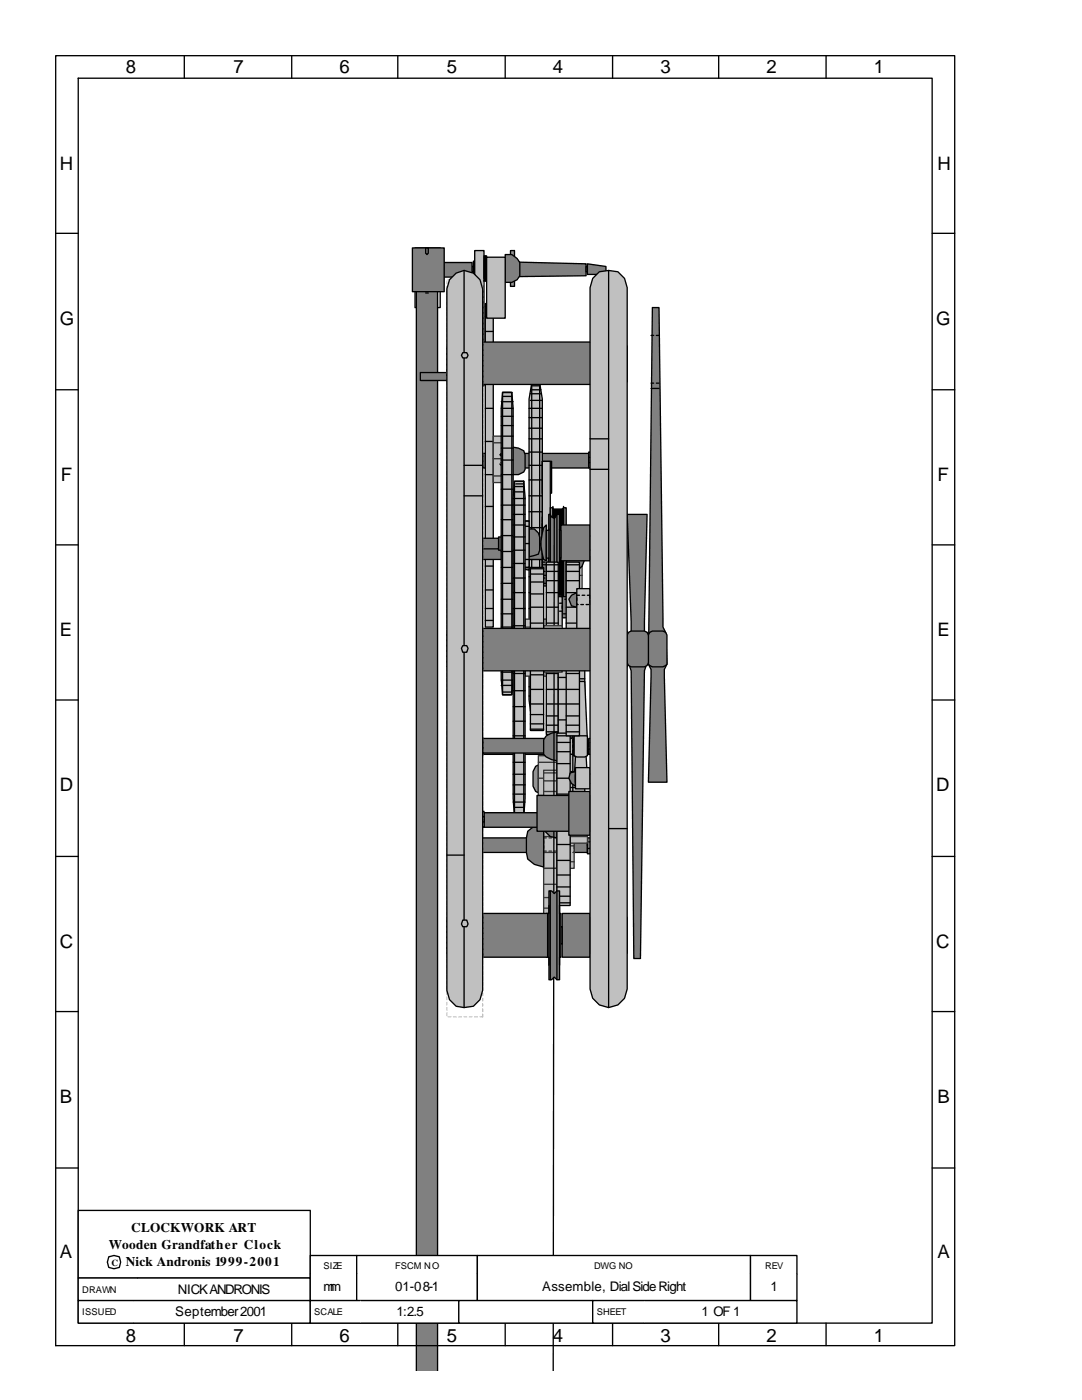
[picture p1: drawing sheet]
<svg xmlns="http://www.w3.org/2000/svg" width="216mm" height="279mm" viewBox="0 0 216 279" stroke-linecap="round" stroke-linejoin="round" font-family="sans-serif">
<defs><g id="words">
<g font-size="3.7">
<text x="25.1" y="14.6">8</text>
<text x="46.6" y="14.6">7</text>
<text x="67.7" y="14.6">6</text>
<text x="89.2" y="14.6">5</text>
<text x="110.3" y="14.6">4</text>
<text x="131.8" y="14.6">3</text>
<text x="152.9" y="14.6">2</text>
<text x="174.4" y="14.6">1</text>
<text x="11.9" y="33.9">H</text>
<text x="187.1" y="33.9">H</text>
<text x="11.9" y="64.8">G</text>
<text x="186.8" y="64.8">G</text>
<text x="12.2" y="96">F</text>
<text x="187.1" y="96">F</text>
<text x="11.9" y="127">E</text>
<text x="187.1" y="127">E</text>
<text x="11.9" y="158">D</text>
<text x="186.8" y="158">D</text>
<text x="11.9" y="189.2">C</text>
<text x="186.8" y="189.2">C</text>
<text x="11.9" y="220.1">B</text>
<text x="187.1" y="220.1">B</text>
<text x="11.9" y="251.1">A</text>
<text x="187.1" y="251.1">A</text>
<text x="25.1" y="267.8">8</text>
<text x="46.6" y="267.8">7</text>
<text x="67.7" y="267.8">6</text>
<text x="89.2" y="267.8">5</text>
<text x="110.3" y="267.8">4</text>
<text x="131.8" y="267.8">3</text>
<text x="152.9" y="267.8">2</text>
<text x="174.4" y="267.8">1</text>
</g>
<g font-size="2.6">
<text x="26.2" y="245.8">CLOCKWORK ART</text>
<text x="21.7" y="249.2">Wooden Grandfather Clock</text>
<text x="25.1" y="252.7">Nick Andronis 1999-2001</text>
<text x="64.6" y="257.7">mm</text>
<text x="78.8" y="257.7">01-08-1</text>
<text x="108.2" y="257.7">Assemble, Dial Side Right</text>
<text x="153.7" y="257.7">1</text>
<text x="34.9" y="262.7">September 2001</text>
<text x="35.5" y="258.2">NICK ANDRONIS</text>
<text x="79.1" y="262.7">1:2.5</text>
<text x="140" y="262.7">1 OF 1</text>
</g>
<g font-size="1.9">
<text x="16.4" y="258">DRAWN</text>
<text x="22.2" y="252.7">C</text>
<text x="64.6" y="253.2">SIZE</text>
<text x="78.8" y="253.2">FSCM NO</text>
<text x="118.5" y="253.2">DWG NO</text>
<text x="152.7" y="253.2">REV</text>
<text x="16.4" y="262.5">ISSUED</text>
<text x="62.7" y="262.5">SCALE</text>
<text x="119.1" y="262.5">SHEET</text>
</g>
</g></defs>
<g fill="#808080" stroke="#000" stroke-width=".26">
<path d="M112.2 119.6h4v2.9h-4z" fill-rule="evenodd"/>
<path d="M109.3 120.1h2.9v1.9h-2.9z" fill-rule="evenodd"/>
<path d="M116.2 118.3l.5 .2a6.2 6.2 0 0 1 0 5.1l-.5 .2z" fill-rule="evenodd"/>
</g>
<path d="M113.2 112.2h3v17.7h-3z" fill-rule="evenodd" fill="#c0c0c0" stroke="#333" stroke-width=".26"/>
<g fill="none" stroke="#333" stroke-width=".26">
<path d="M113.2 119.9v.5M113.2 113h3M113.2 114.8h3M113.2 117.7h3M113.5 119.6h.5M114.6 119.6h.5M115.6 119.6h.6M113.2 120.9v.5M113.2 122v.5M113.2 121.2h3v.5M113.2 129.1h3M113.2 127.5h3"/>
<path d="M113.2 124.6h3M113.8 122.5h.5M114.8 122.5h.6M116.2 122.2v.3h-.3M116.2 120.1v.6"/>
</g>
<path d="M112.2 118.8h1v4.5h-1z" fill-rule="evenodd" fill="#808080" stroke="#000" stroke-width=".26"/>
<path d="M112.2 119.6v.5M112.7 119.6h.5v.5M112.2 120.7v.5M112.2 121.7v.5M112.4 122.5h.6M113.2 120.7v.5M113.2 121.7v.5" fill="none" stroke="#000" stroke-width=".26"/>
<g fill="#808080" stroke="#000" stroke-width=".26">
<path d="M109.5 129.9h11.1v1.9h-11.1z" fill-rule="evenodd"/>
<path d="M112.2 129.4h5.5v2.9h-5.5z" fill-rule="evenodd"/>
</g>
<path d="M109.5 119.1h2.7v13.7h-2.7z" fill-rule="evenodd" fill="#c0c0c0" stroke="#000" stroke-width=".26"/>
<path d="M109.5 120.4h.6M109.5 120.9v.5M109.5 122h.6M110.6 120.4h.5M110.6 122h.5M111.7 120.4h.5M111.7 122h.5M112.2 120.9v.5" fill="none" stroke="#000" stroke-width=".26"/>
<g fill="#969696" stroke="#000" stroke-width=".26">
<path d="M107.4 154h7.7v2.9h-7.7z" fill-rule="evenodd"/>
<path d="M115.1 154.5h2.9v1.9h-2.9z" fill-rule="evenodd"/>
<path d="M106.9 152.9l.5-.2v5.5l-.5-.2-.5-1.1v-2.9z" fill-rule="evenodd"/>
</g>
<path d="M107.4 150.8h3.7v9.3h-3.7z" fill-rule="evenodd" fill="#c0c0c0" stroke="#333" stroke-width=".26"/>
<path d="M107.4 152.1h3.7M107.4 155.3h3.7M107.4 158.8h3.7" fill="none" stroke="#333" stroke-width=".26"/>
<path d="M111.1 146.6h3.5v17.7h-3.5z" fill-rule="evenodd" fill="#c0c0c0" stroke="#333" stroke-width=".26"/>
<path d="M111.1 147.4h3.5M111.1 155.3h3.5M111.1 149.2h3.5M111.1 151.9h3.5M111.1 158.8h3.5M111.1 163.5h3.5M111.1 161.7h3.5" fill="none" stroke="#333" stroke-width=".26"/>
<g fill="#e6e6e6" stroke="#000" stroke-width=".26">
<path d="M82.8 49.5h5v4.7h-5z" fill-rule="evenodd"/>
<path d="M82.8 56.6h5v4.8h-5z" fill-rule="evenodd"/>
<path d="M86 54.2h1.6v2.4h-1.6z" fill-rule="evenodd"/>
<path d="M82.8 54.2h1.6v2.4h-1.6z" fill-rule="evenodd"/>
</g>
<path d="M84.9 50.5h.6z" fill="#c0c0c0" stroke="#000" stroke-width=".26"/>
<g fill="#fff" stroke="#000" stroke-width=".26">
<path d="M84.9 60.9h.6z"/>
<path d="M84.9 52.9h.6z"/>
<path d="M84.9 58.2h.6z"/>
</g>
<g fill="#808080" stroke="#000" stroke-width=".26">
<path d="M84.9 58.5h.6z"/>
<path d="M83.1 56.1h4.2v217.5h-4.2z" fill-rule="evenodd"/>
</g>
<path d="M101.9 50h.8v7.2h-.8z" fill-rule="evenodd" fill="#969696" stroke="#000" stroke-width=".26"/>
<g fill="#808080" stroke="#000" stroke-width=".26">
<path d="M95.8 52.1l21.1 .6v2.3l-21.1 .3z" fill-rule="evenodd"/>
<path d="M116.9 53.2h1.9v1h-1.9z" fill-rule="evenodd"/>
<path d="M92.6 53.2h1.9v1h-1.9z" fill-rule="evenodd"/>
<path d="M94.5 52.1h2.1v3.2h-2.1z" fill-rule="evenodd"/>
<path d="M94.7 74.3h1.9v1.6h-1.9z" fill-rule="evenodd"/>
<path d="M83.9 74.3h10.8v1.6h-10.8z" fill-rule="evenodd"/>
</g>
<path d="M94.7 50h1.9v27h-1.9z" fill-rule="evenodd" fill="#c0c0c0" stroke="#000" stroke-width=".26"/>
<path d="M94.7 75.1v.6M95 75.9h.5M95 74.3h-.3v.3M95.5 74.3h.5M96.6 75.4v.5h-.6M96.6 74.3v.6" fill="none" stroke="#000" stroke-width=".26"/>
<path d="M96.6 51.1h.2v5h-.2z" fill-rule="evenodd" fill="#000" stroke="#000" stroke-width=".26"/>
<g fill="#808080" stroke="#000" stroke-width=".26">
<path d="M117.2 52.7l3.7 .5v1.6h-3.7z" fill-rule="evenodd"/>
<path d="M100.8 50.8h1.3l1.1 .8 .5 .8v2.6l-.5 .8-1.1 .6h-1.3z" fill-rule="evenodd"/>
<path d="M83.9 52.4h10.3v2.9h-10.3z" fill-rule="evenodd"/>
<path d="M82.3 49.5h6.3v8.7h-6.3z" fill-rule="evenodd"/>
<path d="M84.9 49.5h.6v1l-.3 .3-.3-.3z" fill-rule="evenodd"/>
</g>
<path d="M96.8 51.1h.3v5h-.3z" fill-rule="evenodd" fill="#000" stroke="#000" stroke-width=".26"/>
<path d="M186 233.1h4.5z" fill="#fff"/>
<g fill="none" stroke="#000" stroke-width=".26">
<path d="M11.1 11.1h179.4v257.5h-179.4zM15.6 15.6h170.4v248.5h-170.4zM36.8 11.1v4.5M58.2 11.1v4.5M79.4 11.1v4.5M100.8 11.1v4.5M122.2 11.1v4.5M143.4 11.1v4.5M164.8 11.1v4.5M11.1 46.6h4.5M186 46.6h4.5M11.1 77.8h4.5"/>
<path d="M186 77.8h4.5M11.1 108.7h4.5M186 108.7h4.5M11.1 139.7h4.5M186 139.7h4.5M11.1 170.9h4.5M186 170.9h4.5M11.1 201.9h4.5M186 201.9h4.5M11.1 233.1h4.5M186 233.1h4.5M36.8 264.1v4.5"/>
<path d="M58.2 264.1v4.5M79.4 264.1v4.5M100.8 264.1v4.5M122.2 264.1v4.5M143.4 264.1v4.5M164.8 264.1v4.5"/>
</g>
<g fill="#808080" stroke="#000" stroke-width=".26">
<path d="M117.2 168.3h1.9v1h-1.9z" fill-rule="evenodd"/>
<path d="M96 167.2h21.2v2.9h-21.2z" fill-rule="evenodd"/>
</g>
<path d="M114 168v.5M114 169.1v.5M114.3 167.2h-.3v.3M114.6 169.6v.5h-.6M114.6 167.5v.5M114.6 168.5v.6" fill="none" stroke="#000" stroke-width=".26"/>
<g fill="#808080" stroke="#000" stroke-width=".26">
<path d="M94.5 168.3h1.5v1h-1.5z" fill-rule="evenodd"/>
<path d="M93.4 167.2h2.6v3.2h-2.6z" fill-rule="evenodd"/>
</g>
<path d="M93.4 168.8v.5h.5M93.7 168h-.3v.3M94.2 168h.5M94.5 169.3h.5M95.2 168h.6M95.5 169.3h.5M96 168.3v.5" fill="none" stroke="#000" stroke-width=".26"/>
<path d="M117.2 167.2h2.9v3.2h-2.9z" fill-rule="evenodd" fill="#808080" stroke="#000" stroke-width=".26"/>
<path d="M117.2 169.3h.5M117.2 168.3v.5M117.5 168h.5M118.3 169.3h.5M118.5 168h.6M119.3 169.3h.6M119.6 168h.5M120.1 168.5v.6" fill="none" stroke="#000" stroke-width=".26"/>
<path d="M108.5 153.7h2.6v30.2h-2.6z" fill-rule="evenodd" fill="#c0c0c0" stroke="#333" stroke-width=".26"/>
<g fill="none" stroke="#333" stroke-width=".26">
<path d="M108.5 158h2.6M108.5 154.3h2.6M108.5 155.8h2.6M108.5 169.9h.5M108.5 167.2h.5M108.5 167.7v.6M108.5 168.8v.5M108.5 160.6h2.6M108.5 163.8h2.6M108.5 167h2.6M108.5 179.1h2.6M108.5 176.5h2.6"/>
<path d="M108.5 173.3h2.6M108.5 170.1h2.6M109.5 169.9h.6M109.5 167.2h.6M110.6 169.9h.5M110.6 167.2h.5M111.1 167.7v.6M111.1 168.8v.5M108.5 182.8h2.6M108.5 181.2h2.6"/>
</g>
<path d="M111.1 164h3.5v9.3h-3.5z" fill-rule="evenodd" fill="#c0c0c0" stroke="#333" stroke-width=".26"/>
<g fill="none" stroke="#333" stroke-width=".26">
<path d="M111.1 165.4h3.5M111.1 168.8h3.5v.5M111.1 172h3.5M111.1 170.1h.6M111.1 168v.5M111.1 169.1v.5M111.4 167.2h-.3v.3M111.9 167.2h.5M112.2 170.1h.5M113 167.2h.5M113.2 170.1h.6M114 167.2h.6"/>
<path d="M114.6 169.9v.2h-.3M114.6 167.7v.6"/>
</g>
<path d="M112.7 167.7l.3-.2 .2 .2-.2 .3z" fill-rule="evenodd" fill="#c0c0c0" stroke="#000" stroke-width=".26"/>
<path d="M113 169.3l-.3 .3M113.2 169.6l-.2 .3" fill="none" stroke="#000" stroke-width=".26"/>
<path d="M105.3 165.9l1.3-1.1 1.9-.5v8.7l-1.9-.5-1.3-1.1-.3-1.3v-2.9z" fill-rule="evenodd" fill="#808080" stroke="#000" stroke-width=".26"/>
<g fill="#969696" stroke="#000" stroke-width=".26">
<path d="M112.4 91.3h10.6v1h-10.6z" fill-rule="evenodd"/>
<path d="M117.5 91.3h3.9v1h-3.9z" fill-rule="evenodd"/>
</g>
<path d="M121.4 88.4h.6M122.5 87.6v.5M122.5 88.6v.6M122.5 88.4h.5" fill="none" stroke="#000" stroke-width=".26"/>
<path d="M121.7 85.5h1.3v6.3h-1.3z" fill-rule="evenodd" fill="#808080" stroke="#000" stroke-width=".26"/>
<path d="M121.7 87.8h.5M121.7 86.5h.5M122.8 87.8h.2M122.8 86.5h.2" fill="none" stroke="#000" stroke-width=".26"/>
<g fill="#808080" stroke="#000" stroke-width=".26">
<path d="M121.7 92.1l.3-.3h.8l.2 .3v3.9l-.2 .6h-.8l-.3-.6z" fill-rule="evenodd"/>
<path d="M121.7 90.5h1.3l.6 .5v1.6l-.6 .5h-1.3l-.3-.5v-1.6z" fill-rule="evenodd"/>
</g>
<path d="M121.4 91.3h1.4v1h-1.4z" fill-rule="evenodd" fill="#808080"/>
<path d="M121.4 91.8v.5h.6M121.4 91.3h.6M122.5 91.3h.3v.2M122.8 92.1v.2h-.3" fill="none" stroke="#000" stroke-width=".26"/>
<g fill="#808080" stroke="#000" stroke-width=".26">
<path d="M94.5 91.3h2.1v1h-2.1z" fill-rule="evenodd"/>
<path d="M96.3 90.5h21.2v2.9h-21.2z" fill-rule="evenodd"/>
<path d="M93.1 90.2h2.9v3.2h-2.9z" fill-rule="evenodd"/>
</g>
<path d="M93.1 91.8v.5h.6M93.1 91.3h.6M94.2 92.3h.5M94.2 91.3h.5M95.2 92.3h.6M95.2 91.3h.6M96 91.5v.6" fill="none" stroke="#000" stroke-width=".26"/>
<g fill="#808080" stroke="#000" stroke-width=".26">
<path d="M101.9 89.2l1.6 .2 1 .6 .3 .8v2.9l-.3 .5-1 .5h-1.6z" fill-rule="evenodd"/>
<path d="M117.5 90.2h2.9v3.2h-2.9z" fill-rule="evenodd"/>
</g>
<path d="M117.5 91.8v.5h.5M117.5 91.3h.5M118.5 92.3h.6M118.5 91.3h.6M119.6 92.3h.5M119.6 91.3h.5M120.4 91.5v.6" fill="none" stroke="#000" stroke-width=".26"/>
<path d="M96.8 60.6h1.6v64.5h-1.6z" fill-rule="evenodd" fill="#c0c0c0" stroke="#000" stroke-width=".26"/>
<g fill="none" stroke="#000" stroke-width=".26">
<path d="M96.8 75.4h1.6M96.8 70.4h1.6M96.8 66.1h1.6M96.8 63.2h1.6M96.8 61.1h1.6M96.8 94.7h1.6M96.8 88.1h1.6M96.8 81.5h1.6M96.8 101.1h1.6M96.8 107.7h1.6M96.8 113h1.6M96.8 117.7h1.6"/>
<path d="M96.8 121.4h1.6M96.8 123.8h1.6"/>
</g>
<path d="M98.4 87h3.5v9.3h-3.5z" fill-rule="evenodd" fill="#c0c0c0" stroke="#333" stroke-width=".26"/>
<path d="M98.4 88.4h3.5M98.4 91.5h3.5M98.4 95h3.5" fill="none" stroke="#333" stroke-width=".26"/>
<path d="M100 90.5l.5 .3-.5 .2-.3-.2z" fill-rule="evenodd" fill="#c0c0c0" stroke="#000" stroke-width=".26"/>
<path d="M99.7 92.6l.3 .3h.3M100 92.3l.5 .3" fill="none" stroke="#000" stroke-width=".26"/>
<path d="M106.1 76.5h1.6l.5 3.1v60.1l-.5 4h-1.6l-.5-4v-60.1z" fill-rule="evenodd" fill="#c0c0c0" stroke="#000" stroke-width=".26"/>
<g fill="none" stroke="#000" stroke-width=".26">
<path d="M105.8 79.9h2.4M105.8 78.6h2.1M106.1 76.5h1.6v67.2h-1.6zM106.1 77.8h1.8M106.1 77h1.6M105.6 81.5h2.6M105.6 83.3h2.6M105.6 85.5h2.6M105.6 87.6h2.6M105.6 90.2h2.6M105.6 92.9h2.6M105.6 95.8h2.6"/>
<path d="M105.6 99h2.6M105.6 118.3h2.6M105.6 115.1h2.6M105.6 111.7h2.6M105.6 102.1h2.6M105.6 105.3h2.6M105.6 108.5h2.6M105.6 138.9h2.6M105.6 137.1h2.6M105.6 134.9h2.6M105.6 132.6h2.6M105.6 130.2h2.6"/>
<path d="M105.6 127.5h2.6M105.6 124.4h2.6M105.6 121.4h2.6M105.8 140.5h2.4M105.8 141.8h2.1M106.1 142.6h1.8M106.1 143.4h1.6"/>
</g>
<path d="M102.7 107.7l1.3-.8 1.6-.3v7.2l-1.6-.3-1.3-1.1-.6-1v-2.4z" fill-rule="evenodd" fill="#808080" stroke="#000" stroke-width=".26"/>
<g fill="none" stroke="#000" stroke-width=".26">
<path d="M102.1 111.4v.3h.3M102.1 109.3v.5M102.1 110.3v.6M102.1 108.7h.6M102.9 111.7h.6v.5M103.2 108.7h.5M103.5 107.2v.5M103.5 108.2v.5M103.5 112.7v.5M104 107.2v.5M104 108.2v.5M104 112.7v.5"/>
<path d="M104.2 108.7h.6M104.5 111.7h-.5v.5M105 111.7h.6M105.3 108.7h.3v.3M105.6 109.5v.6M105.6 110.6v.5"/>
</g>
<g fill="#808080" stroke="#000" stroke-width=".26">
<path d="M94.5 109.3h24.6v1.8h-24.6z" fill-rule="evenodd"/>
<path d="M96 108.7h21.2v3h-21.2z" fill-rule="evenodd"/>
<path d="M113 105.6l1.8 .5 1.4 1.1 .5 1.5v3l-.5 1.3-1.4 1.3-1.8 .3z" fill-rule="evenodd"/>
</g>
<path d="M113 111.1v.6h.5M113 109v.5M113 110.1v.5M113.2 108.7h.6M114 111.7h.6M114.3 108.7h.5M115.1 111.7h.5M115.4 108.7h.5M116.2 111.7h.5M116.4 108.7h.3v.3M116.7 109.5v.6M116.7 110.6v.5" fill="none" stroke="#000" stroke-width=".26"/>
<g fill="#808080" stroke="#000" stroke-width=".26">
<path d="M108.2 104.5h.3v11.4h-.3z" fill-rule="evenodd"/>
<path d="M109.5 104.5h.3v11.4h-.3z" fill-rule="evenodd"/>
<path d="M108.2 103.2h1.6v13.7h-1.6z" fill-rule="evenodd"/>
</g>
<g fill="none" stroke="#000" stroke-width=".26">
<path d="M108.2 104h1.6M108.2 105.3h1.6M108.2 107.4h1.6M108.2 110.1h1.6M108.2 112.7h1.6M108.2 114.8h1.6M108.2 116.4h1.6M108.2 115.4h.5M108.2 114h.5M108.2 109.8h.5M108.2 104.5h.5M108.2 104.8h1.6"/>
<path d="M108.2 105.8h1.6M108.2 107.7h1.6M108.2 112.2h.5M109.3 115.4h.5M109.3 114h.5M109.3 109.8h.5M109.3 104.5h.5M109.3 112.2h.5"/>
</g>
<path d="M117.2 108.5h2.9v3.2h-2.9z" fill-rule="evenodd" fill="#808080" stroke="#000" stroke-width=".26"/>
<path d="M117.2 110.1v.5M117.2 111.1h.5M117.7 109h-.5v.5M118.3 111.1h.5M118.3 109h.5M119.3 111.1h.6M119.3 109h.6M120.1 109.3v.5M120.1 110.3v.6" fill="none" stroke="#000" stroke-width=".26"/>
<path d="M93.4 108.5h2.6v3.2h-2.6z" fill-rule="evenodd" fill="#808080" stroke="#000" stroke-width=".26"/>
<path d="M93.4 109v.5M93.4 110.1v.5M93.4 111.1h.5M93.9 109h.6M94.5 111.1h.5M95 109h.5M95.5 111.1h.5M96 109v.5M96 110.1v.5" fill="none" stroke="#000" stroke-width=".26"/>
<g fill="#c0c0c0" stroke="#000" stroke-width=".26">
<path d="M108.2 92.1h1.9v6.3h-1.9z" fill-rule="evenodd"/>
<path d="M108.2 92.1h1.6v15.3h-1.6z" fill-rule="evenodd"/>
</g>
<path d="M109.8 101.3h.5v.3l.6 .3h1l.5-.6h.6v17.8h-.6l-.5-.8h-.8l-.5 .2-.3 .6h-.5z" fill-rule="evenodd" fill="#969696" stroke="#000" stroke-width=".26"/>
<path d="M110.3 101.1v18M112.4 101.1v18" fill="none" stroke="#000" stroke-width=".26"/>
<path d="M110.3 101.6h2.1v17.2h-2.1z" fill-rule="evenodd" fill="#000" stroke="#000" stroke-width=".26"/>
<g fill="#808080" stroke="#000" stroke-width=".26">
<path d="M113.2 148.4h9.3v1.1h-9.3z" fill-rule="evenodd"/>
<path d="M117.7 148.4h4v1.4h-4z" fill-rule="evenodd"/>
<path d="M122.2 142.6h1.1v6.4h-1.1z" fill-rule="evenodd"/>
</g>
<path d="M122.2 145.3h.6M122.2 143.7h.6" fill="none" stroke="#000" stroke-width=".26"/>
<g fill="#808080" stroke="#000" stroke-width=".26">
<path d="M122.2 149.5l.6-.3h.2l.3 .3v4l-.3 .2-.8-.2z" fill-rule="evenodd"/>
<path d="M122 147.9h1.3l.5 .3v1.8l-.5 .3h-1.3l-.3-.3v-1.8z" fill-rule="evenodd"/>
</g>
<path d="M121.7 148.4h1.3v1.4h-1.3z" fill-rule="evenodd" fill="#808080"/>
<path d="M121.7 149.8h.5M121.7 148.7v.5M122 148.4h.5M123 149.5v.3h-.2M123 148.4v.6" fill="none" stroke="#000" stroke-width=".26"/>
<g fill="#808080" stroke="#000" stroke-width=".26">
<path d="M117.5 148.4h1.8v1.1h-1.8z" fill-rule="evenodd"/>
<path d="M96.3 147.6h21.2v2.9h-21.2z" fill-rule="evenodd"/>
</g>
<path d="M111.9 150.3v.2h.3M111.9 148.2v.5M111.9 149.2v.6M111.9 147.6h.3v.3M112.2 148.4v.6M112.2 149.5v.5" fill="none" stroke="#000" stroke-width=".26"/>
<path d="M94.5 148.4h1.8v1.4h-1.8z" fill-rule="evenodd" fill="#808080" stroke="#000" stroke-width=".26"/>
<path d="M93.4 147.4h2.9v3.4h-2.9z" fill-rule="evenodd" fill="#969696" stroke="#000" stroke-width=".26"/>
<path d="M93.4 149.8h.5M93.4 148.7v.5M93.7 148.4h.5M94.5 149.8h.5M94.7 148.4h.5M95.5 149.8h.5M95.8 148.4h.5M96.3 149v.5" fill="none" stroke="#000" stroke-width=".26"/>
<path d="M114 131.8h2.7v34.6h-2.7z" fill-rule="evenodd" fill="#c0c0c0" stroke="#000" stroke-width=".26"/>
<g fill="none" stroke="#000" stroke-width=".26">
<path d="M114 137.8h2.7M114 135.5h2.7M114 133.6h2.7M114 132.3h2.7M114 150.8h2.7M114 154h2.7M114 157.2h2.7M114 147.4h2.7M114 143.9h2.7M114 140.8h2.7M114 148.7v.5M114 149.8v.5"/>
<path d="M114.3 150.5h.5M114.6 147.6h-.6v.6M115.1 147.6h.5M115.4 150.5h.5M116.2 147.6h.5M116.7 148.2v.5M116.7 149.2v.6M116.7 150.3v.2h-.3M114 160.1h2.7M114 162.5h2.7M114 164.3h2.7M114 165.6h2.7"/>
</g>
<path d="M111.7 147.1l1-.8h1.3v5.6l-2.3-.6-.6-.8v-2.6z" fill-rule="evenodd" fill="#808080" stroke="#000" stroke-width=".26"/>
<g fill="none" stroke="#000" stroke-width=".26">
<path d="M111.1 147.6v.6M111.1 148.7v.5M111.1 149.8v.5M111.4 150.5h.5M111.7 147.6h.5M112.4 150.5h.6M112.4 146.6h.6v.5M112.4 147.1v.5M112.4 148.2v.5M112.4 149.2v.6M112.4 150.3v.5M112.4 151.3v.3h.3"/>
<path d="M112.7 147.6h.5M113 147.6v.6M113 148.7v.5M113 149.8v.5M113 150.8v.5M113.5 150.5h.5M113.8 147.6h.2v.3M114 148.4v.6M114 149.5v.5"/>
</g>
<path d="M93.4 106.6h2.6v3.2h-2.6z" fill-rule="evenodd" fill="#808080" stroke="#000" stroke-width=".26"/>
<path d="M93.4 108.5v.5h.5M93.7 107.7h-.3v.2M94.2 107.7h.5M94.5 109h.5M95.2 107.7h.6M95.5 109h.5M96 107.9v.6" fill="none" stroke="#000" stroke-width=".26"/>
<g fill="#808080" stroke="#000" stroke-width=".26">
<path d="M109 106.6h2.9v3.7h-2.9z" fill-rule="evenodd"/>
<path d="M111.9 106.9h8.2l.5 1.6-.5 1.3h-8.2z" fill-rule="evenodd"/>
<path d="M108.5 105.3l.5-.5v7.1l-.5-.2a9.5 9.5 0 0 1 0-6.4z" fill-rule="evenodd"/>
<path d="M111.9 104.8h5.8v7.1h-5.8z" fill-rule="evenodd"/>
</g>
<path d="M109.5 102.7v11.6M111.7 102.7v11.6" fill="none" stroke="#000" stroke-width=".26"/>
<path d="M109.5 102.7h.3l.3 .5 .5 .3 .5-.8h.6v3.1h.2v5.6h-.2v3.2l-.6-.3-.5-.5h-.5l-.3 .5h-.3v-2.9h-.5v-5.6h.5z" fill-rule="evenodd" fill="#808080" stroke="#000" stroke-width=".26"/>
<path d="M109.5 105.6v5.8M109.8 102.7v11.6M111.1 102.7v11.6M111.7 105.6v5.8" fill="none" stroke="#000" stroke-width=".26"/>
<g fill="#808080" stroke="#000" stroke-width=".26">
<path d="M99.5 107.2h8.2v2.6h-8.2z" fill-rule="evenodd"/>
<path d="M96 107.4h3.5v2.1h-3.5z" fill-rule="evenodd"/>
<path d="M105.6 105.6h1l.8 .8 .3 .8v2.6l-.3 .8-1.8 .5z" fill-rule="evenodd"/>
</g>
<path d="M103.7 107.9v.6M103.7 109v.5M104 109.8v.3h-.3M104 107.7v.5M104 108.7v.6M104 107.2h-.3v.2" fill="none" stroke="#000" stroke-width=".26"/>
<path d="M102.4 104h3.2v9.2h-3.2z" fill-rule="evenodd" fill="#c0c0c0" stroke="#000" stroke-width=".26"/>
<g fill="none" stroke="#000" stroke-width=".26">
<path d="M102.4 104h3.2M102.4 105h3.2M102.4 108.5h3.2M102.4 111.7h3.2M102.4 113.2h3.2M104 111.4h.5M104 105.6h.5M104 106.1v.5M104 107.2v.5M104 108.2v.5M104 109.3v.5M104 110.3v.6"/>
<path d="M104.5 106.1v.5M104.5 107.2v.5M104.5 108.2v.5M104.5 109.3v.5M104.5 110.3v.6"/>
</g>
<path d="M100.3 78.3h1.8l.3 3.2v54l-.3 3.1h-1.8l-.3-3.1v-54z" fill-rule="evenodd" fill="#c0c0c0" stroke="#000" stroke-width=".26"/>
<g fill="none" stroke="#000" stroke-width=".26">
<path d="M100.3 78.3h1.8v60.3h-1.8zM100.3 78.3h1.6M100.3 79.1h1.8M100 80.2h2.4M100 81.5h2.4M100 83.1h2.4M100 84.9h2.4M100 87h2.4M100 89.4h2.4M100 91.8h2.4M100 94.7h2.4M100 97.6h2.4"/>
<path d="M100 100.8h2.4M100 103.7h2.4M100 106.9h2.4M100 119.6h2.4M100 116.4h2.4M100 113.2h2.4M100 110.1h2.4M100 136.8h2.4M100 135.7h2.4M100 134.1h2.4M100 132.3h2.4M100 129.9h2.4"/>
<path d="M100 127.8h2.4M100 125.1h2.4M100 122.5h2.4M100.3 138.6h1.6M100.3 138.1h1.8"/>
</g>
<path d="M104.8 123.6h5.5v11.3h-5.5z" fill-rule="evenodd" fill="#c0c0c0" stroke="#333" stroke-width=".26"/>
<path d="M104.8 127.5h5.5v3.5h-5.5zM104.8 125.1h5.5M104.8 133.3h5.5" fill="none" stroke="#333" stroke-width=".26"/>
<path d="M106.6 127.8l.3 .3-.3 .2-.2-.2z" fill-rule="evenodd" fill="#c0c0c0" stroke="#000" stroke-width=".26"/>
<path d="M106.4 130.4l.2 .3M106.6 130.2l.3 .2M108.5 131.2v.3l.2 .3M108.5 127v.5M108.5 128.1v.5M108.5 129.1v.5M108.5 130.2v.5M108.7 125.9v.6M109 132.3l.3 .5M109.5 125.1h-.2l-.3 .3M109.8 133.1l.5 .2M110.1 125.1h.2" fill="none" stroke="#000" stroke-width=".26"/>
<path d="M102.7 96h1.8l.3 3.2v60.1l-.3 3.9h-1.8l-.3-3.9v-60.1z" fill-rule="evenodd" fill="#c0c0c0" stroke="#000" stroke-width=".26"/>
<g fill="none" stroke="#000" stroke-width=".26">
<path d="M102.4 99.5h2.4M102.7 96h1.8v67.2h-1.8zM102.7 97.1h1.8M102.7 98.2h1.8M102.9 96.6h1.6M102.4 100.8h2.4M102.4 102.7h2.4M102.4 104.8h2.4M102.4 107.2h2.4M102.4 109.8h2.4M102.4 112.4h2.4M102.4 115.4h2.4"/>
<path d="M102.4 118.3h2.4M102.4 137.8h2.4M102.4 134.4h2.4M102.4 131.2h2.4M102.4 121.4h2.4M102.4 124.9h2.4M102.4 128.1h2.4M102.4 158.5h2.4M102.4 156.6h2.4M102.4 154.5h2.4M102.4 152.1h2.4M102.4 149.5h2.4"/>
<path d="M102.4 146.8h2.4M102.4 143.9h2.4M102.4 141h2.4M102.4 160.1h2.4M102.7 162.2l1 1M102.7 161.1h1.8M102.9 162.7h1.6"/>
</g>
<g fill="#808080" stroke="#000" stroke-width=".26">
<path d="M129.9 128.9h2.1v1.5h-2.1z" fill-rule="evenodd"/>
<path d="M106.4 128.9h23.5v1.5h-23.5z" fill-rule="evenodd"/>
<path d="M93.7 129.1h1.3v1.1h-1.3z" fill-rule="evenodd"/>
<path d="M95 128.1h11.4v2.9h-11.4z" fill-rule="evenodd"/>
</g>
<path d="M104.5 128.9v.5M104.5 129.9v.5M104.8 128.1h-.3v.2M105 130.4v.6h-.5M105 128.3v.6M105 129.4v.5" fill="none" stroke="#000" stroke-width=".26"/>
<g fill="#808080" stroke="#000" stroke-width=".26">
<path d="M132 128.9l.6 .7-.6 .8z" fill-rule="evenodd"/>
<path d="M99.7 126.7l1.1-1 1.6-.3v8.5l-1.6-.3-1.1-1-.2-1.6v-2.7z" fill-rule="evenodd"/>
</g>
<path d="M99.5 129.1v.5M99.5 130.2v.5M99.7 131h.6M99.7 128.3h-.2v.3M100.3 128.3h.5M100.8 131h.5M101.3 128.3h.6M102.4 130.4v.6h-.5M102.4 128.3v.6M102.4 129.4v.5" fill="none" stroke="#000" stroke-width=".26"/>
<path d="M93.1 127.8h2.7v3.4h-2.7z" fill-rule="evenodd" fill="#969696" stroke="#000" stroke-width=".26"/>
<path d="M93.1 130.2h.6M93.1 129.1v.5M93.4 128.9h.5M94.2 130.2h.5M94.5 128.9h.5M95.5 128.9h.3v.2M95.8 129.6v.6h-.6" fill="none" stroke="#000" stroke-width=".26"/>
<g fill="#808080" stroke="#000" stroke-width=".26">
<path d="M130.2 61.4h1.3l.8 63.7 .5 1.1 .3 6.4-.5 1 .5 22.5h-3.7l.5-21.2v-1.3l-.5-1z" fill-rule="evenodd"/>
<path d="M129.6 126.2l.6-.3h2.1l.5 .3 .3 .5v5.9l-.8 .5h-2.1l-.8-.5v-5.9z" fill-rule="evenodd"/>
</g>
<path d="M129.9 66.9h.5M129.9 76.5h.5M129.9 77.5h1.6M131 66.9h.5M131 76.5h.5" fill="none" stroke="#000" stroke-width=".26"/>
<g fill="#808080" stroke="#000" stroke-width=".26">
<path d="M125.4 128.1h3.5v2.9h-3.5z" fill-rule="evenodd"/>
<path d="M109.5 127.8h15.9v3.4h-15.9z" fill-rule="evenodd"/>
<path d="M113.2 125.1l.6 .3 .5 1.1 .3 1.3v3.4l-.3 1.4-1.1 1.3z" fill-rule="evenodd"/>
</g>
<path d="M113.2 127.8h1.4v3.4h-1.4z" fill-rule="evenodd" fill="#808080"/>
<g fill="none" stroke="#000" stroke-width=".26">
<path d="M109.5 130.4h.6M109.5 129.4v.5M109.8 128.6h-.3v.3M110.3 128.6h.6M110.6 130.4h.5M111.4 128.6h.5M111.7 130.4h.5M112.4 128.6h.6M113.2 131v.2h.3M113.2 126.7v.6M113.2 127.8v.5M113.2 128.9v.5"/>
<path d="M113.2 129.9v.5h-.5M113.2 131.8v.5M113.5 128.6h.5M113.8 127.8h.5M113.8 130.4h.5M113.8 126.7h.5M113.8 127.3h.5M113.8 131.8h.5M113.8 132.3h.5M114 131.2h.6M114.6 128.1v.5h.5M114.6 129.1v.5"/>
<path d="M114.6 130.2v.5M114.8 130.4h.6M115.6 128.6h.6M115.9 130.4h.5M116.7 128.6h.5M116.9 130.4h.6M117.7 128.6h.6M118 130.4h.5M118.8 128.6h.5M119.1 130.4h.5M119.9 128.6h.5M120.1 130.4h.5"/>
<path d="M120.9 128.6h.5M121.2 130.4h.5M122 128.6h.5M122.2 130.4h.6M123 128.6h.6M123.3 130.4h.5M124.1 128.6h.5M124.4 130.4h.5M125.1 128.6h.6M125.4 130.4h.5M126.2 128.6h.5M126.5 130.4h.5"/>
<path d="M127.3 128.6h.5M127.5 130.4h.6M128.3 128.6h.6M128.9 130.2v.2h-.3M128.9 129.1v.5"/>
</g>
<g fill="#969696" stroke="#000" stroke-width=".26">
<path d="M109.8 129.1h4.5v.5h-4.5z" fill-rule="evenodd"/>
<path d="M109.8 131.8h4.5v.5h-4.5z" fill-rule="evenodd"/>
<path d="M109.8 126.7h4.5v.6h-4.5z" fill-rule="evenodd"/>
</g>
<path d="M110.3 125.9l.6-.5v7.9l-.6-.2-.5-.8-.3-1.3v-3.2l.3-1.1z" fill-rule="evenodd" fill="#808080" stroke="#000" stroke-width=".26"/>
<g fill="none" stroke="#000" stroke-width=".26">
<path d="M109.5 131.2h.6M109.5 128.1v.5M109.5 129.1v.5M109.5 130.2v.5M109.8 126.5v.5M109.8 129.1v.5M109.8 132v.6M109.8 127.8h.5M110.3 129.1h.6M110.3 129.6h.6M110.3 126.5h.6M110.3 127h.6"/>
<path d="M110.3 132h.6M110.3 132.6h.6M110.9 131v.2h-.3M110.9 127.8v.5M110.9 128.9v.5M110.9 129.9v.5"/>
</g>
<g fill="#808080" stroke="#000" stroke-width=".26">
<path d="M125.1 102.7h4l-.5 21.4v1.8l.3 .3h.2v6.4l-.2 .2-.3 1.1-.8 57.4h-1.3l-.6-57.4-.2-1.1-.3-.2v-5.9l.5-.8v-1.8z" fill-rule="evenodd"/>
<path d="M125.4 126.2l.5-.3h2.7l.5 .3 .3 .5v5.6l-.3 .5-.5 .3h-2.7l-.5-.3-.3-.5v-5.6z" fill-rule="evenodd"/>
</g>
<path d="M109 112.2h2.4v34.4h-2.4z" fill-rule="evenodd" fill="#c0c0c0" stroke="#000" stroke-width=".26"/>
<g fill="none" stroke="#000" stroke-width=".26">
<path d="M109 118.3h2.4M109 115.9h2.4M109 114h2.4M109 112.7h2.4M109 131.2h2.4M109 134.4h2.4M109 137.6h2.4M109 127.5h2.4M109 124.4h2.4M109 121.2h2.4M109 128.9v.7M109 129.9v.5"/>
<path d="M109 129.1h.5M109 131h.5M109.5 126.7h-.5v.6M109.5 127.8h-.5v.5M109.5 131.8h-.5v.5M109.5 129.6h.6M109.5 132.3h.6M109.5 127.3h.6M110.1 129.1h.5M110.1 131.8h.5M110.1 126.7h.5M110.1 127.8h.5"/>
<path d="M110.1 131h.5M110.6 129.6h.5M110.6 132.3h.5M110.6 127.3h.5M111.1 126.7h.3v.3M111.1 127.8h.3v.3M111.1 131.8h.3v.2M111.1 129.1h.3M111.4 128.6v.8M111.4 129.6v.6M111.4 130.7v.3h-.3M109 140.5h2.4"/>
<path d="M109 142.9h2.4M109 144.7h2.4M109 146h2.4"/>
</g>
<g fill="#c0c0c0" stroke="#000" stroke-width=".26">
<path d="M112.4 148.4h10.9v1.1h-10.9z" fill-rule="evenodd"/>
<path d="M117.7 148.4h4v1.1h-4z" fill-rule="evenodd"/>
</g>
<path d="M121.7 145.3h.5M122.5 144.7v.6M122.5 145.8v.5M122.8 145.3h.5" fill="none" stroke="#000" stroke-width=".26"/>
<path d="M121.7 142.3h1.6v6.7h-1.6z" fill-rule="evenodd" fill="#808080" stroke="#000" stroke-width=".26"/>
<path d="M121.7 145h.5M121.7 143.4h.5M122.8 145h.5M122.8 143.4h.5" fill="none" stroke="#000" stroke-width=".26"/>
<g fill="#808080" stroke="#000" stroke-width=".26">
<path d="M121.7 149.2l.5-.2h.6l.5 .2v4l-.5 .3h-.6l-.5-.3z" fill-rule="evenodd"/>
<path d="M121.4 147.9l.3-.3h1.6l.3 .3v1.9l-.3 .2h-1.6l-.3-.2z" fill-rule="evenodd"/>
</g>
<path d="M121.4 148.2h1.4v1.3h-1.4z" fill-rule="evenodd" fill="#808080"/>
<path d="M121.4 149.5h.6M121.4 148.4v.6M121.7 148.2h.5M122.8 149.2v.3h-.3M122.8 148.2v.5" fill="none" stroke="#000" stroke-width=".26"/>
<g fill="#c0c0c0" stroke="#000" stroke-width=".26">
<path d="M107.2 147.9h7.4v1.9h-7.4z" fill-rule="evenodd"/>
<path d="M114.6 147.4h2.6v2.9h-2.6z" fill-rule="evenodd"/>
</g>
<path d="M114.6 149.5h.5M114.6 148.4v.6M115.1 148.4h.5M115.6 149.5h.6M116.2 148.4h.5M116.7 149.5h.5M117.2 148.4v.6" fill="none" stroke="#000" stroke-width=".26"/>
<g fill="#c0c0c0" stroke="#000" stroke-width=".26">
<path d="M114.8 136h1.9l.5 11.9v2.4l-.3 .5 .3 4.5a1.92 1.92 0 0 1-2.6 0l.2-4.2-.2-.6z" fill-rule="evenodd"/>
<path d="M114.6 146.8h2.6v4l-.5 .3h-1.6l-.5-.3z" fill-rule="evenodd"/>
</g>
<g fill="#808080" stroke="#000" stroke-width=".26">
<path d="M94.5 148.4h2.1v1.1h-2.1z" fill-rule="evenodd"/>
<path d="M96.3 147.4h17.7v2.9h-17.7z" fill-rule="evenodd"/>
</g>
<path d="M109.3 148.2v.5M109.3 149.2v.6M109.5 150v.3h-.2M109.5 147.9v.5M109.5 149v.5M109.5 147.4h-.2v.2" fill="none" stroke="#000" stroke-width=".26"/>
<path d="M117.5 147.4h2.9v3.1h-2.9z" fill-rule="evenodd" fill="#808080" stroke="#000" stroke-width=".26"/>
<path d="M117.5 149.5h.5M117.5 148.4v.6M117.7 148.2h.6M118.5 149.5h.6M118.8 148.2h.5M119.6 149.5h.5M119.9 148.2h.5M120.4 148.7v.5" fill="none" stroke="#000" stroke-width=".26"/>
<path d="M109 146.8l1.1-.5 1.3-.3v5.9l-1.3-.3-1.1-.5-.5-.6v-2.9z" fill-rule="evenodd" fill="#808080" stroke="#000" stroke-width=".26"/>
<path d="M111.4 131.8h2.9v34.4h-2.9z" fill-rule="evenodd" fill="#c0c0c0" stroke="#000" stroke-width=".26"/>
<g fill="none" stroke="#000" stroke-width=".26">
<path d="M111.4 137.6h2.9M111.4 135.2h2.9M111.4 133.3h2.9M111.4 132.3h2.9M111.4 150.5h2.9M111.4 154h2.9M111.4 157.2h2.9M111.4 147.1h2.9M111.4 143.7h2.9M111.4 140.5h2.9M111.4 148.4v.6M111.4 149.5v.5"/>
<path d="M111.9 147.4h-.5v.5M112.4 147.4h.6M113.5 147.4h.5M114.3 147.6v.6M114.3 148.7v.5M114.3 149.8v.5M111.4 160.1h2.9M111.4 162.2h2.9M111.4 164.3h2.9M111.4 165.4h2.9"/>
</g>
<path d="M93.4 147.1h2.9v3.4h-2.9z" fill-rule="evenodd" fill="#808080" stroke="#000" stroke-width=".26"/>
<path d="M93.1 149.5h.6M93.1 148.4v.6M93.4 148.2h.5M94.2 149.5h.5M94.5 148.2h.5M95.2 149.5h.6M95.5 148.2h.5M96 148.7v.5" fill="none" stroke="#000" stroke-width=".26"/>
<g fill="#808080" stroke="#000" stroke-width=".26">
<path d="M117.7 163h1.9v1h-1.9z" fill-rule="evenodd"/>
<path d="M96.6 162.2h21.1v2.9h-21.1z" fill-rule="evenodd"/>
</g>
<path d="M115.6 163v.5M115.6 164v.6M115.9 162.2h-.3v.3M116.2 164.6v.5h-.6M116.2 162.5v.5M116.2 163.5v.5" fill="none" stroke="#000" stroke-width=".26"/>
<g fill="#808080" stroke="#000" stroke-width=".26">
<path d="M94.7 163h1.9v1h-1.9z" fill-rule="evenodd"/>
<path d="M108.7 161.1l1.1-.8 1.3-.2v7.1l-1.3-.2-1.1-1.1-.5-1.1v-2.3z" fill-rule="evenodd"/>
</g>
<path d="M108.2 162.2v.5M108.2 163.2v.6M108.2 164.3v.5M108.5 165.1h.5M108.7 162.2h.6M109.5 165.1h.6M109.8 162.2h.5M110.6 165.1h.5M110.9 162.2h.2v.3M111.1 163v.5M111.1 164v.6" fill="none" stroke="#000" stroke-width=".26"/>
<path d="M93.7 161.9h2.9v3.2h-2.9z" fill-rule="evenodd" fill="#969696" stroke="#000" stroke-width=".26"/>
<path d="M93.7 164.3h.5M93.7 163.2v.6M93.9 163h.6M94.7 164.3h.5M95 163h.5M95.8 164.3h.5M96 163h.6M96.6 163.5v.5" fill="none" stroke="#000" stroke-width=".26"/>
<path d="M117.7 161.9h2.9v3.2h-2.9z" fill-rule="evenodd" fill="#969696" stroke="#000" stroke-width=".26"/>
<path d="M117.7 164.3h.6M117.7 163.2v.6M118 163h.5M118.8 164.3h.5M119.1 163h.5M119.9 164.3h.5M120.1 163h.5M120.6 163.5v.5" fill="none" stroke="#000" stroke-width=".26"/>
<path d="M113.8 159h3.4v9.3h-3.4z" fill-rule="evenodd" fill="#c0c0c0" stroke="#333" stroke-width=".26"/>
<g fill="none" stroke="#333" stroke-width=".26">
<path d="M112.4 163.5h4.8M113.8 160.3h3.4M113.8 167h3.4M113.8 165.1h.5M113.8 163v.5M113.8 164v.6M114 162.2h-.2v.3M114.6 162.2h.5M114.8 165.1h.6M115.6 162.2h.6M115.9 165.1h.5M116.7 162.2h.5"/>
<path d="M117.2 164.8v.3h-.3M117.2 162.7v.5M117.2 163.8v.5"/>
</g>
<path d="M115.6 162.5l.3 .2-.3 .3-.2-.3z" fill-rule="evenodd" fill="#c0c0c0" stroke="#000" stroke-width=".26"/>
<path d="M115.6 164.3l-.2 .3M115.9 164.6l-.3 .2" fill="none" stroke="#000" stroke-width=".26"/>
<path d="M111.1 146.3h2.7v34.4h-2.7z" fill-rule="evenodd" fill="#c0c0c0" stroke="#000" stroke-width=".26"/>
<g fill="none" stroke="#000" stroke-width=".26">
<path d="M111.1 158.5h2.7M111.1 155.3h2.7M111.1 152.4h2.7M111.1 150h2.7M111.1 148.2h2.7M111.1 146.8h2.7M111.1 165.4h2.7M111.1 168.5h2.7M111.1 171.7h2.7M111.1 174.6h2.7M111.1 177h2.7M111.1 178.9h2.7"/>
<path d="M111.1 161.9l1.3 .3M111.1 162.2h.6M111.1 162.7v.5M111.1 163.8v.5M111.1 164.8v.3h.3M111.9 165.1h.5M112.2 162.2h.5M113 165.1h.5M113.2 162.2h.6v.5M113.8 163.2v.6M113.8 164.3v.5M111.1 180.2h2.7"/>
</g>
<g fill="#808080" stroke="#000" stroke-width=".26">
<path d="M121.2 127.5h3.4v4h-3.4z" fill-rule="evenodd"/>
<path d="M111.9 127.3h9.5v4.5h-9.5z" fill-rule="evenodd"/>
</g>
<g fill="none" stroke="#000" stroke-width=".26">
<path d="M111.9 130.7v.5h.5M111.9 128.6v.5M111.9 129.6v.6M112.2 127.8h-.3v.3M112.7 127.8h.5M113 131.2h.5M113.8 127.8h.5M114 131.2h.6M114.8 127.8h.6M115.1 131.2h.5M115.9 127.8h.5M116.2 131.2h.5"/>
<path d="M116.9 127.8h.6M117.2 131.2h.5M118 127.8h.5M118.3 131.2h.5M119.1 127.8h.5M119.3 131.2h.6M120.1 127.8h.5M120.4 131.2h.5M121.2 127.8h.5M121.4 131.2h.6M122.2 127.8h.6M122.5 131.2h.5"/>
<path d="M123.3 127.8h.5M123.6 131.2h.5M124.4 127.8h.2v.3M124.6 128.6v.5M124.6 129.6v.6M124.6 130.7v.5"/>
</g>
<path d="M115.6 125.9l.6 .3a8.7 8.7 0 0 1 0 6.6l-.6 .3z" fill-rule="evenodd" fill="#808080" stroke="#000" stroke-width=".26"/>
<path d="M115.9 129.4h-.3v.2M116.4 129.4v.2h-.2" fill="none" stroke="#000" stroke-width=".26"/>
<path d="M116.9 125.9h4.3v7.2h-4.3z" fill-rule="evenodd" fill="#808080" stroke="#000" stroke-width=".26"/>
<g fill="none" stroke="#000" stroke-width=".26">
<path d="M116.9 128.1v.5M116.9 129.1v.5M116.9 130.2v.5M116.9 131.2v.6M117.2 127.3h-.3v.2M117.5 131.8h.5M117.7 127.3h.6M118.5 131.8h.6M118.8 127.3h.5M119.6 131.8h.5M119.9 127.3h.5M120.9 127.3h.3v.2"/>
<path d="M121.2 131.2v.6h-.6M121.2 128.1v.5M121.2 129.1v.5M121.2 130.2v.5"/>
</g>
<g fill="#969696" stroke="#000" stroke-width=".26">
<path d="M112.2 131.8h4.2v.5h-4.2z" fill-rule="evenodd"/>
<path d="M112.2 126.7h4.2v.6h-4.2z" fill-rule="evenodd"/>
</g>
<path d="M112.4 126.2l.6-.3v7.2l-.6-.3-.5-.8v-5z" fill-rule="evenodd" fill="#808080" stroke="#000" stroke-width=".26"/>
<g fill="none" stroke="#000" stroke-width=".26">
<path d="M111.9 130.4v.6h.5M111.9 128.3v.6M111.9 129.4v.5M112.2 126.7v.6h.5M112.2 129.4v.5M112.2 131.8v.5h.5M112.2 128.1h.5M112.4 129.1h.6M112.7 126.7h.3v.3M112.7 131.8h.3v.2M113 128.3v.6M113 129.4v.5h-.3"/>
<path d="M113 130.4v.6"/>
</g>
<g fill="#808080" stroke="#000" stroke-width=".26">
<path d="M121.2 106.1h3.7l-.5 19 .5 1.4v58.7h-1.9l-.8-51.3-.2-.8-.6-.3-.2-.5 .2-6.1 .3-.3z" fill-rule="evenodd"/>
<path d="M121.4 126.2l.6-.3h2.1l.5 .3 .3 .5v5.6l-.3 .5-.5 .3h-2.1l-.6-.3-.2-.5v-5.6z" fill-rule="evenodd"/>
</g>
<g fill="none" stroke="#000" stroke-width=".26">
<path d="M121.2 127.8v.5M121.2 128.9v.5M121.2 129.9v.5M121.2 131v.5M121.2 127.3h.5M121.4 131.8h.6M122.2 127.3h.6M122.5 131.8h.5M123.3 127.3h.5M123.6 131.8h.5M124.4 127.3h.5v.5M124.9 128.3v.6"/>
<path d="M124.9 129.4v.5M124.9 130.4v.6M124.9 131.5v.3h-.3M123 179.7h1.9"/>
</g>
<path d="M113 112.2h2.6v34.6h-2.6z" fill-rule="evenodd" fill="#c0c0c0" stroke="#000" stroke-width=".26"/>
<g fill="none" stroke="#000" stroke-width=".26">
<path d="M110.6 102.9l-.2 170.7M113 118.3h2.6M113 115.9h2.6M113 114h2.6M113 112.7h2.6M113 131.2h2.6M113 134.4h2.6M113 137.6h2.6M113 124.4h2.6M113 121.2h2.6M113 128.3v.6M113 130.4v.6"/>
<path d="M113 131.5v.3h.2M113.2 129.9h.6M113.5 127.3h-.5v.5h2.6v.5M113.5 129.1h-.5v.8M113.8 131.8h.5M114 129.1h.6M114 127.3h.6M114.3 129.9h.5M114.8 131.8h.6M115.1 129.1h.5M115.1 127.3h.5M115.4 129.9h.2"/>
<path d="M115.6 128.9v.5M115.6 129.6v.8M115.6 131v.5M113 140.5h2.6M113 142.9h2.6M113 144.7h2.6M113 146h2.6"/>
</g>
<path d="M113.8 154.3l1-.3v2.9l-.8-.5-.5-1.1z" fill-rule="evenodd" fill="#808080" stroke="#000" stroke-width=".26"/>
<path d="M114.8 154.8v1.3" fill="none" stroke="#000" stroke-width=".26"/>
<g fill="#808080" stroke="#000" stroke-width=".26">
<path d="M114.8 154.5h4.8v1.9h-4.8z" fill-rule="evenodd"/>
<path d="M119.6 154.5l.8 .8-.8 1.1z" fill-rule="evenodd"/>
</g>
<path d="M114.8 153.2h2.9v4.2h-2.9z" fill-rule="evenodd" fill="#c0c0c0" stroke="#000" stroke-width=".26"/>
<g fill="#808080" stroke="#000" stroke-width=".26">
<path d="M105.6 128.1h9.2v2.9h-9.2z" fill-rule="evenodd"/>
<path d="M114.8 128.6h2.9v1.8h-2.9z" fill-rule="evenodd"/>
<path d="M105.6 125.9v7.2l-.6-.3a9.8 9.8 0 0 1 0-6.3z" fill-rule="evenodd"/>
</g>
<path d="M108.5 124.9h3.7v9.2h-3.7z" fill-rule="evenodd" fill="#c0c0c0" stroke="#333" stroke-width=".26"/>
<g fill="none" stroke="#333" stroke-width=".26">
<path d="M108.5 126.2h3.7M108.5 128.9v.5h3.7v.5M108.5 132.8h3.7M108.5 131h.5M108.5 129.9v.5M108.7 128.1h-.2v.2M109.3 128.1h.5M109.5 131h.6M110.3 128.1h.6M110.6 131h.5M111.4 128.1h.5M112.2 130.4v.6h-.5"/>
<path d="M112.2 128.3v.6"/>
</g>
<path d="M105.8 113.2h2.7v32.6h-2.7z" fill-rule="evenodd" fill="#c0c0c0" stroke="#000" stroke-width=".26"/>
<g fill="none" stroke="#000" stroke-width=".26">
<path d="M105.8 118.5h2.7M105.8 116.2h2.7M105.8 114.6h2.7M105.8 113.5h2.7M105.8 129.1v.5M105.8 130.2v.5M105.8 131.2h2.7M105.8 134.7h2.7M105.8 137.6h2.7M105.8 127.8h2.7M105.8 124.4h2.7M105.8 121.2h2.7"/>
<path d="M106.1 131h.5M106.4 128.1h-.6v.5M106.9 128.1h.5M107.2 131h.5M107.9 128.1h.6M108.5 128.6v.5M108.5 129.6v.6M108.5 130.7v.3h-.3M105.8 140.5h2.7M105.8 142.6h2.7M105.8 144.5h2.7M105.8 145.5h2.7"/>
</g>
<path d="M114 118.8l1.1-.5v2.9l-1.1-.3-.5-1.3z" fill-rule="evenodd" fill="#808080" stroke="#000" stroke-width=".26"/>
<path d="M115.1 119.1v1.3" fill="none" stroke="#000" stroke-width=".26"/>
<g fill="#808080" stroke="#000" stroke-width=".26">
<path d="M115.1 118.8h4.5v1.9h-4.5z" fill-rule="evenodd"/>
<path d="M119.6 118.8l.8 1.1-.8 .8z" fill-rule="evenodd"/>
</g>
<path d="M115.1 117.5h2.6v14.8h-2.6z" fill-rule="evenodd" fill="#c0c0c0" stroke="#000" stroke-width=".26"/>
<g fill="none" stroke="#000" stroke-width=".26">
<path d="M115.1 118.8h.5M115.1 119.3v.6M116.2 118.8h.5M117.2 118.8h.5v.5M117.7 119.9v.5M115.1 120.4v.3h.3M115.1 129.1v.5M115.1 130.2v.2h.3M115.1 128.6h.5M115.9 120.7h.5M115.9 130.4h.5M116.2 128.6h.5"/>
<path d="M116.9 120.7h.6M116.9 130.4h.6M117.2 128.6h.5v.5M117.7 129.6v.6"/>
</g>
<path d="M112.2 127h2.9v5h-2.9z" fill-rule="evenodd" fill="#c0c0c0" stroke="#000" stroke-width=".26"/>
<path d="M112.2 128.3v.6M112.2 129.4v.5M112.2 130.4v.6M112.4 128.1h.6M112.7 131h.5M113.5 128.1h.5M113.8 131h.5M114.6 128.1h.5M115.1 130.7v.3h-.3M115.1 128.6v.5M115.1 129.6v.6" fill="none" stroke="#000" stroke-width=".26"/>
<g fill="#fff" stroke="#000" stroke-width=".26">
<path d="M110.3 129.1h.8l.6 .8-.6 .8h-.8l-.5-.8z" fill-rule="evenodd"/>
<path d="M110.3 188.1h.8l.6 .5-.6 .6h-.8l-.5-.6z" fill-rule="evenodd"/>
</g>
<g fill="#808080" stroke="#000" stroke-width=".26">
<path d="M117.7 158.8h3.7v7.1h-3.7z" fill-rule="evenodd"/>
<path d="M107.2 158.8h7.1v7.1h-7.1z" fill-rule="evenodd"/>
<path d="M113.5 158h4.2v8.7h-4.2z" fill-rule="evenodd"/>
<path d="M102.1 184.9v3.5l-.8-1.6z" fill-rule="evenodd"/>
<path d="M117.7 183.1h7.4v7.1h-7.4z" fill-rule="evenodd"/>
<path d="M112.2 182.3h5.5v8.7h-5.5z" fill-rule="evenodd"/>
<path d="M102.1 184.9h10.1v3.5h-10.1z" fill-rule="evenodd"/>
</g>
<path d="M105 186.5l.3-.2h.5l.3 .2-.3 .6h-.5z" fill-rule="evenodd" fill="#fff" stroke="#000" stroke-width=".26"/>
<g fill="#808080" stroke="#000" stroke-width=".26">
<path d="M89.2 69.1h7.1v7.1h-7.1z" fill-rule="evenodd"/>
<path d="M117.7 69.1h7.4v7.1h-7.4z" fill-rule="evenodd"/>
<path d="M96.3 68.3h21.7v8.4h-21.7z" fill-rule="evenodd"/>
<path d="M89.2 125.9h7.1v7.2h-7.1z" fill-rule="evenodd"/>
<path d="M117.7 125.9h7.4v7.2h-7.4z" fill-rule="evenodd"/>
<path d="M96.3 125.4h21.7v8.5h-21.7z" fill-rule="evenodd"/>
</g>
<path d="M118.3 55.6l1.3-1.4 1.8-.2 1.9 .2 1.3 1.4 .5 1.8v140a3.7 3.7 0 0 1-3.7 3.7 3.7 3.7 0 0 1-3.7-3.7v-140z" fill-rule="evenodd" fill="#c0c0c0" stroke="#000" stroke-width=".26"/>
<path d="M121.4 54v147.1" fill="none" stroke="#000" stroke-width=".26"/>
<path d="M109.5 177.8h.6l.5 .5 .5-.5h.6v4.5h.2v8.7h-.2v4.5h-.6l-.5-.5-.5 .5h-.6v-4.5h-.5v-8.7h.5z" fill-rule="evenodd" fill="#808080" stroke="#000" stroke-width=".26"/>
<path d="M109.8 177.8v17.7M111.1 177.8v17.7M109.5 180.7v11.9M111.7 180.7v11.9" fill="none" stroke="#000" stroke-width=".26"/>
<g fill="#fff" stroke="#000" stroke-width=".26">
<path d="M92.6 129.4v.5z"/>
<path d="M91.8 71.2l.5-.3h.8l.6 .3-.6 .5h-.8z" fill-rule="evenodd"/>
</g>
<path d="M117.7 93.7h3.7M117.7 87.6h3.7M121.4 165.4h3.7" fill="none" stroke="#000" stroke-width=".26"/>
<g fill="#808080" stroke="#000" stroke-width=".26">
<path d="M89.2 183.1h7.1v7.1h-7.1z" fill-rule="evenodd"/>
<path d="M96.3 182.3h13v8.7h-13z" fill-rule="evenodd"/>
</g>
<path d="M92.3 188.1h1.1l.5 .5-.5 .6h-1.1l-.2-.6z" fill-rule="evenodd" fill="#fff" stroke="#000" stroke-width=".26"/>
<g fill="none" stroke="#c0c0c0" stroke-width=".26">
<path d="M89.2 56.1v.5M89.2 57.2v.5M89.2 58.2v.5M89.2 59.3v.5M89.4 55.8h.6M90.5 55.8h.5M91.5 55.8h.6M92.6 55.8h.5M93.7 55.8h.5M94.7 55.8h.5M95.8 55.8h.5M96.3 56.4v.5"/>
<path d="M96.3 57.4v.5M96.3 58.5v.5M96.3 59.5v.6M89.2 60.3v.6M89.2 61.4v.5M89.2 62.4v.6M89.2 63.5v.5M89.2 64.6v.5M89.2 65.6v.5M89.2 66.7v.5M89.2 67.7v.6M89.2 68.8v.5"/>
<path d="M89.2 69.8v.6M89.2 70.9v.5M89.2 72v.5M89.2 73v.6M89.2 74.1v.5M89.2 75.1v.6M89.2 76.2v.5M89.2 77.3v.5M89.2 78.3v.5M89.2 79.4v.5M96.3 60.6v.5M96.3 61.6v.6"/>
<path d="M96.3 62.7v.5M96.3 63.8v.5M96.3 64.8v.6M96.3 65.9v.5M96.3 66.9v.6M96.3 68v.5M96.3 69.1v.5M96.3 70.1v.5M96.3 71.2v.5M96.3 72.2v.6M96.3 73.3v.5M96.3 74.3v.6"/>
<path d="M96.3 75.4v.5M96.3 76.5v.5M96.3 77.5v.6M96.3 78.6v.5M96.3 79.6v.6M89.2 80.4v.6M89.2 81.5v.5M89.2 82.5v.6M89.2 83.6v.5M89.2 84.7v.5M89.2 85.7v.6M89.2 86.8v.5"/>
<path d="M89.2 87.8v.6M89.2 88.9v.5M89.2 90v.5M89.2 91v.5M89.2 92.1v.5M89.2 93.1v.6M89.2 94.2v.5M89.2 95.2v.6M89.2 96.3v.5M89.2 97.4v.5M89.2 98.4v.6M89.2 99.5v.5"/>
<path d="M96.3 80.7v.5M96.3 81.8v.5M96.3 82.8v.5M96.3 83.9v.5M96.3 84.9v.6M96.3 86v.5M96.3 87v.6M96.3 88.1v.5M96.3 89.2v.5M96.3 90.2v.6M96.3 91.3v.5M96.3 92.3v.6"/>
<path d="M96.3 93.4v.5M96.3 94.5v.5M96.3 95.5v.5M96.3 96.6v.5M96.3 97.6v.6M96.3 98.7v.5M96.3 99.7v.6M89.2 100.5v.6M89.2 101.6v.5M89.2 102.7v.5M89.2 103.7v.5M89.2 104.8v.5"/>
<path d="M89.2 105.8v.6M89.2 106.9v.5M89.2 107.9v.6M89.2 109v.5M89.2 110.1v.5M89.2 111.1v.6M89.2 112.2v.5M89.2 113.2v.6M89.2 114.3v.5M89.2 115.4v.5M89.2 116.4v.5M89.2 117.5v.5"/>
<path d="M89.2 118.5v.6M89.2 119.6v.5M96.3 100.8v.5M96.3 101.9v.5M96.3 102.9v.6M96.3 104v.5M96.3 105v.6M96.3 106.1v.5M96.3 107.2v.5M96.3 108.2v.5M96.3 109.3v.5M96.3 110.3v.6"/>
<path d="M96.3 111.4v.5M96.3 112.4v.6M96.3 113.5v.5M96.3 114.6v.5M96.3 115.6v.6M96.3 116.7v.5M96.3 117.7v.6M96.3 118.8v.5M96.3 119.9v.5M89.2 120.7v.5M89.2 121.7v.5M89.2 122.8v.5"/>
<path d="M89.2 123.8v.6M89.2 124.9v.5M89.2 125.9v.6M89.2 127v.5M89.2 128.1v.5M89.2 129.1v.5M89.2 130.2v.5M89.2 131.2v.6M89.2 132.3v.5M89.2 133.3v.6M89.2 134.4v.5M89.2 135.5v.5"/>
<path d="M89.2 136.5v.6M89.2 137.6v.5M89.2 138.6v.6M89.2 139.7v.5M96.3 120.9v.5M96.3 122v.5M96.3 123v.6M96.3 124.1v.5M96.3 125.1v.6M96.3 126.2v.5M96.3 127.3v.5M96.3 128.3v.6"/>
<path d="M96.3 129.4v.5M96.3 130.4v.6M96.3 131.5v.5M96.3 132.6v.5M96.3 133.6v.5M96.3 134.7v.5M96.3 135.7v.6M96.3 136.8v.5M96.3 137.8v.6M96.3 138.9v.5M96.3 140v.5M89.2 140.8v.5"/>
<path d="M89.2 141.8v.5M89.2 142.9v.5M89.2 143.9v.6M89.2 145v.5M89.2 146v.6M89.2 147.1v.5M89.2 148.2v.5M89.2 149.2v.6M89.2 150.3v.5M89.2 151.3v.6M89.2 152.4v.5M89.2 153.5v.5"/>
<path d="M89.2 154.5v.5M89.2 155.6v.5M89.2 156.6v.6M89.2 157.7v.5M89.2 158.8v.5M89.2 159.8v.5M96.3 141v.6M96.3 142.1v.5M96.3 143.1v.6M96.3 144.2v.5M96.3 145.3v.5M96.3 146.3v.5"/>
<path d="M96.3 147.4v.5M96.3 148.4v.6M96.3 149.5v.5M96.3 150.5v.6M96.3 151.6v.5M96.3 152.7v.5M96.3 153.7v.6M96.3 154.8v.5M96.3 155.8v.6M96.3 156.9v.5M96.3 158v.5M96.3 159v.5"/>
<path d="M89.2 160.9v.5M89.2 161.9v.6M89.2 163v.5M89.2 164v.6M89.2 165.1v.5M89.2 166.2v.5M89.2 167.2v.5M89.2 168.3v.5M89.2 169.3v.6M89.2 170.4v.5M89.2 171.4v.6M89.2 172.5v.5"/>
<path d="M89.2 173.6v.5M89.2 174.6v.6M89.2 175.7v.5M89.2 176.7v.6M89.2 177.8v.5M89.2 178.9v.5M89.2 179.9v.5M96.3 160.1v.5M96.3 161.1v.6M96.3 162.2v.5M96.3 163.2v.6M96.3 164.3v.5"/>
<path d="M96.3 165.4v.5M96.3 166.4v.6M96.3 167.5v.5M96.3 168.5v.6M96.3 169.6v.5M96.3 170.7v.5M96.3 171.7v.5M96.3 172.8v.5M96.3 173.8v.6M96.3 174.9v.5M96.3 175.9v.6M96.3 177v.5"/>
<path d="M96.3 178.1v.5M96.3 179.1v.6M89.2 181v.5M89.2 182v.6M89.2 183.1v.5M89.2 184.1v.6M89.2 185.2v.5M89.2 186.3v.5M89.2 187.3v.6M89.2 188.4v.5M89.2 189.4v.6M89.2 190.5v.5"/>
<path d="M89.2 191.6v.5M89.2 192.6v.5M89.2 193.7v.5M89.2 194.7v.6M89.2 195.8v.5M89.2 196.8v.6M89.2 197.9v.5M89.2 199v.5M96.3 180.2v.5M96.3 181.2v.6M96.3 182.3v.5M96.3 183.4v.5"/>
<path d="M96.3 184.4v.5M96.3 185.5v.5M96.3 186.5v.6M96.3 187.6v.5M96.3 188.6v.6M96.3 189.7v.5M96.3 190.8v.5M96.3 191.8v.6M96.3 192.9v.5M96.3 193.9v.6M96.3 195v.5M96.3 196.1v.5"/>
<path d="M96.3 197.1v.5M96.3 198.2v.5M96.3 199.2v.6M89.2 200v.6M89.2 201.1v.5M89.2 202.1v.6M89.4 202.9h.6M90.5 202.9h.5M91.5 202.9h.6M92.6 202.9h.5M93.7 202.9h.5M94.7 202.9h.5"/>
<path d="M96.3 202.4v.5h-.5M96.3 200.3v.5M96.3 201.3v.6"/>
</g>
<path d="M89.7 55.8a3.4 3.4 0 0 1 6.1 0l.5 1.9v139.9l-.5 1.9-1.3 1.3-1.9 .3-1.6-.3-1.3-1.3-.5-1.9v-139.9z" fill-rule="evenodd" fill="#c0c0c0" stroke="#000" stroke-width=".26"/>
<path d="M92.6 54v147.1" fill="none" stroke="#000" stroke-width=".26"/>
<g fill="#c0c0c0" stroke="#000" stroke-width=".26">
<path d="M92.3 70.4h.8l.3 .5-.3 .5h-.8l-.2-.5z" fill-rule="evenodd"/>
<path d="M92.3 128.9h.8l.3 .5-.3 .8h-.8l-.2-.8z" fill-rule="evenodd"/>
<path d="M92.3 183.6h.8l.3 .8-.3 .5h-.8l-.2-.5z" fill-rule="evenodd"/>
</g>
<path d="M92.6 99h3.7M92.6 92.9h3.7M89.2 170.7h3.4" fill="none" stroke="#000" stroke-width=".26"/>
<path d="M15.6 241.6h46.3v13.5h-46.3z" fill-rule="evenodd" fill="#fff" stroke="#000" stroke-width=".26"/>
<path d="M61.9 250.6h9.3v3.7h-9.3z" fill-rule="evenodd" fill="#fff"/>
<path d="M61.9 254.3v-3.7h9.3v3.7" fill="none" stroke="#000" stroke-width=".26"/>
<path d="M71.2 250.6h24v3.7h-24z" fill-rule="evenodd" fill="#fff"/>
<path d="M71.2 254.3v-3.7h24v3.7" fill="none" stroke="#000" stroke-width=".26"/>
<path d="M95.2 250.6h54.6v3.7h-54.6z" fill-rule="evenodd" fill="#fff"/>
<path d="M95.2 254.3v-3.7h54.6v3.7" fill="none" stroke="#000" stroke-width=".26"/>
<path d="M149.8 250.6h9.2v3.7h-9.2z" fill-rule="evenodd" fill="#fff"/>
<path d="M149.8 254.3v-3.7h9.2v3.7" fill="none" stroke="#000" stroke-width=".26"/>
<path d="M15.6 255.1h11.9v4.5h-11.9z" fill-rule="evenodd" fill="#fff"/>
<path d="M27.5 255.1h-11.9v4.5h11.9" fill="none" stroke="#000" stroke-width=".26"/>
<path d="M27.5 255.1h34.4v4.5h-34.4z" fill-rule="evenodd" fill="#fff"/>
<path d="M27.5 255.1h34.4v4.5h-34.4" fill="none" stroke="#000" stroke-width=".26"/>
<path d="M61.9 254.3h9.3v5.3h-9.3z" fill-rule="evenodd" fill="#fff"/>
<path d="M61.9 254.3v5.3h9.3v-5.3" fill="none" stroke="#000" stroke-width=".26"/>
<path d="M71.2 254.3h24v5.3h-24z" fill-rule="evenodd" fill="#fff"/>
<path d="M71.2 254.3v5.3h24v-5.3" fill="none" stroke="#000" stroke-width=".26"/>
<path d="M95.2 254.3h54.6v5.3h-54.6z" fill-rule="evenodd" fill="#fff"/>
<path d="M95.2 254.3v5.3h54.6v-5.3" fill="none" stroke="#000" stroke-width=".26"/>
<path d="M149.8 254.3h9.2v5.3h-9.2z" fill-rule="evenodd" fill="#fff"/>
<path d="M149.8 254.3v5.3h9.2v-5.3" fill="none" stroke="#000" stroke-width=".26"/>
<path d="M15.6 259.6h11.1v4.5h-11.1z" fill-rule="evenodd" fill="#fff"/>
<path d="M26.7 259.6h-11.1v4.5h11.1" fill="none" stroke="#000" stroke-width=".26"/>
<path d="M26.7 259.6h35.2v4.5h-35.2z" fill-rule="evenodd" fill="#fff"/>
<path d="M26.7 259.6h35.2v4.5h-35.2" fill="none" stroke="#000" stroke-width=".26"/>
<path d="M61.9 259.6h10.1v4.5h-10.1z" fill-rule="evenodd" fill="#fff"/>
<path d="M72 259.6h-10.1v4.5h10.1" fill="none" stroke="#000" stroke-width=".26"/>
<path d="M72 259.6h19.5v4.5h-19.5z" fill-rule="evenodd" fill="#fff"/>
<path d="M72 259.6h19.5v4.5h-19.5" fill="none" stroke="#000" stroke-width=".26"/>
<path d="M91.5 259.6h26.8v4.5h-26.8z" fill-rule="evenodd" fill="#fff" stroke="#000" stroke-width=".26"/>
<path d="M118.3 259.6h10.3v4.5h-10.3z" fill-rule="evenodd" fill="#fff"/>
<path d="M128.6 259.6h-10.3v4.5h10.3" fill="none" stroke="#000" stroke-width=".26"/>
<path d="M128.6 259.6h30.4v4.5h-30.4z" fill-rule="evenodd" fill="#fff"/>
<path d="M128.6 259.6h30.4v4.5h-30.4" fill="none" stroke="#000" stroke-width=".26"/>
<path d="M97.1 51.3h3.7v12.2h-3.7z" fill-rule="evenodd" fill="#c0c0c0" stroke="#000" stroke-width=".26"/>
<path d="M21.7 250.8l1.1-.2 1 .2 .3 1.1-.3 1-1 .3-1.1-.3-.3-1z" fill="none" stroke="#000" stroke-width=".26"/>
<use href="#words"/>
</svg>
